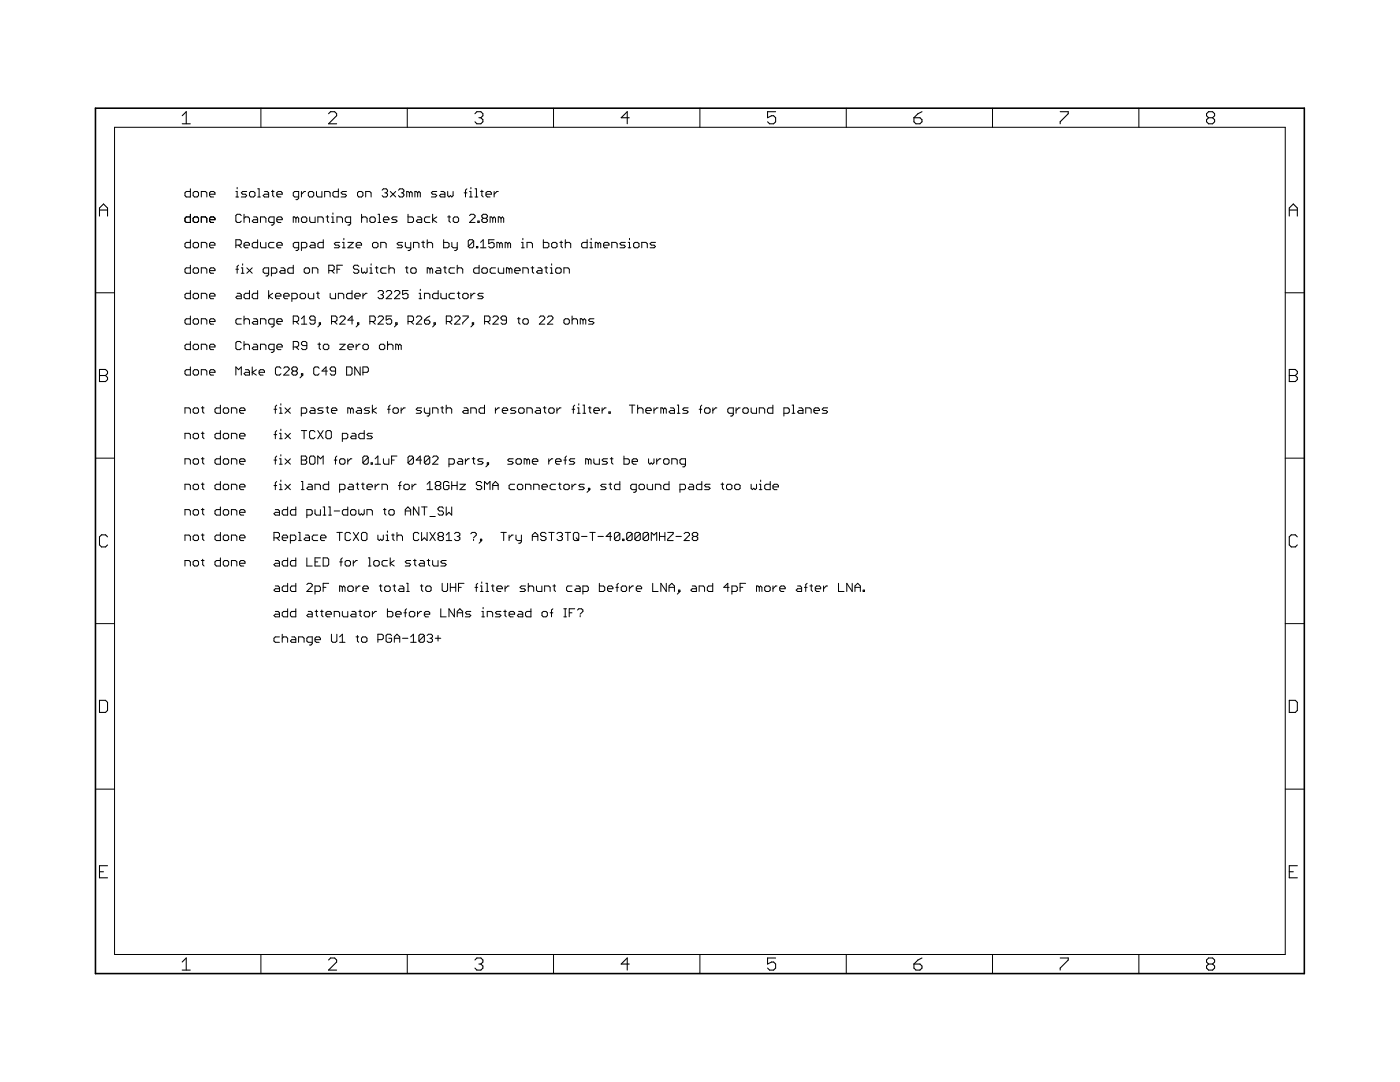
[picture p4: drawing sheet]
<svg xmlns="http://www.w3.org/2000/svg" width="279mm" height="216mm" viewBox="0 0 279 216" stroke-linecap="round" stroke-linejoin="round" font-family="sans-serif">
<path d="M19 21.6h241.3v172.7h-241.3z" fill="none" stroke="#000" stroke-width=".32"/>
<g fill="none" stroke="#000" stroke-width=".2">
<path d="M22.9 25.4h233.6v165.1h-233.6zM38 37.7v1.6h-.8l-.3-.3v-.5l.3-.3h.8M38.5 38.5l.3-.3h.5l.3 .3v.5l-.3 .3h-.5l-.3-.3zM40.2 39.3v-1.1h.8l.3 .3v.8M41.8 38.8h1.1v-.3l-.3-.3h-.5l-.3 .3v.5l.3 .3h.5M47.1 38.2h.2v1.1M47.1 39.3h.5M47.3 37.4v.3M49.2 38.2h-.8l-.2 .3 .2 .3h.6l.2 .2-.2 .3h-.8M50.1 38.2h.5l.3 .3v.5l-.3 .3h-.5l-.3-.3v-.5zM51.4 37.7h.3v1.6M51.4 39.3h.6"/>
<path d="M52.1 21.6v3.8M52.8 38.2h.5l.3 .3v.8h-.8l-.3-.3 .3-.2h.8M54.2 38.2h.5M54.4 38v1l.3 .3M55.2 38.8h1.1v-.3l-.2-.3h-.6l-.3 .3v.5l.3 .3h.6M59.6 39.3h-.8l-.3-.3v-.5l.3-.3h.8v1.4l-.3 .2h-.2M60.2 38.2v1.1M61 38.2h-.3l-.5 .6M61.8 38.2h.5l.3 .3v.5l-.3 .3h-.5l-.3-.3v-.5zM63.2 38.2v.8l.2 .3h.8v-1.1M64.8 39.3v-1.1h.8l.3 .3v.8M67.5 37.7v1.6h-.8l-.3-.3v-.5l.3-.3h.8"/>
<path d="M69.2 38.2h-.9l-.2 .3 .2 .3h.6l.3 .2-.3 .3h-.8M71.6 38.2h.6l.2 .3v.5l-.2 .3h-.6l-.2-.3v-.5zM73 39.3v-1.1h.8l.3 .3v.8M76.3 38l.2-.3h.6l.2 .3v.2l-.2 .3M76.8 38.5h.3M77.1 38.5l.2 .3v.2l-.2 .3h-.6l-.2-.3M77.9 38.2l1.1 1.1M79 38.2l-1.1 1.1M79.5 38l.3-.3h.5l.3 .3v.2l-.3 .3M80.1 38.5h.2M80.3 38.5l.3 .3v.2l-.3 .3h-.5l-.3-.3M81.3 21.6v3.8"/>
<path d="M81.7 38.5l-.3-.3h-.2v1.1M81.7 38.5l.3-.3 .3 .3v.8M81.7 38.5v.8M83.4 38.5l.2-.3 .3 .3v.8M83.4 38.5l-.3-.3h-.3v1.1M83.4 38.5v.8M87.2 38.2h-.9l-.2 .3 .2 .3h.6l.3 .2-.3 .3h-.8M88 38.2h.5l.3 .3v.8h-.8l-.3-.3 .3-.2h.8M89.3 38.2v.8l.3 .3 .3-.3 .3 .3 .2-.3v-.8M92.6 38.5h.6M93.2 37.7l-.3 .3v1.3M93.7 38.2h.3v1.1"/>
<path d="M93.7 39.3h.6M94 37.4v.3M94.8 37.7h.3v1.6M94.8 39.3h.6M95.9 38.2h.5M96.2 38v1l.2 .3M97 38.8h1.1v-.3l-.3-.3h-.5l-.3 .3v.5l.3 .3h.5M98.6 38.2v1.1M99.4 38.2h-.2l-.6 .6M110.5 21.6v3.8M139.7 21.6v3.8M168.9 21.6v3.8"/>
<path d="M198.1 21.6v3.8M227.3 21.6v3.8M19 58.4h3.9M38 42.8v1.6h-.8l-.3-.3v-.5l.3-.3h.8M38 47.8v1.6h-.8l-.3-.2v-.6l.3-.2h.8M38 52.9v1.6h-.8l-.3-.2v-.6l.3-.3h.8M38 58v1.6h-.8l-.3-.3v-.5l.3-.3h.8M38.5 43.6l.3-.3h.5l.3 .3v.5l-.3 .3h-.5l-.3-.3zM38.5 53.7l.3-.3h.5l.3 .3v.6l-.3 .2h-.5l-.3-.2zM38.5 48.6l.3-.2h.5l.3 .2v.6l-.3 .2h-.5l-.3-.2zM38.5 58.8l.3-.3h.5l.3 .3v.5l-.3 .3h-.5l-.3-.3zM40.2 44.4v-1.1h.8l.3 .3v.8"/>
<path d="M40.2 49.4v-1h.8l.3 .2v.8M40.2 54.5v-1.1h.8l.3 .3v.8M40.2 59.6v-1.1h.8l.3 .3v.8M41.8 43.8h1.1v-.2l-.3-.3h-.5l-.3 .3v.5l.3 .3h.5M41.8 48.9h1.1v-.3l-.3-.2h-.5l-.3 .2v.6l.3 .2h.5M41.8 54h1.1v-.3l-.3-.3h-.5l-.3 .3v.6l.3 .2h.5M41.8 59.1h1.1v-.3l-.3-.3h-.5l-.3 .3v.5l.3 .3h.5M47.1 48.9h.8l.3-.3v-.5l-.3-.3h-.8v1.6M47.1 53.7h.5M47.3 58.5h.6l.3 .3v.8h-.9l-.2-.3 .2-.2h.9M47.6 48.9l.6 .5M47.6 52.9l-.3 .3v1.3"/>
<path d="M48.2 43l-.3-.2h-.6l-.2 .2v1.1l.2 .3h.6l.3-.3M48.2 53.4h.2v1.1M48.2 54.5h.5M48.4 52.6v.3M48.7 43.6l.3-.3h.5l.3 .3v.8M48.7 42.8v1.6M48.7 48.9h1.1v-.3l-.3-.2h-.5l-.3 .2v.6l.3 .2h.5M49.3 53.4l1 1.1M49.8 58v1.6h-.8l-.3-.3v-.5l.3-.3h.8M50.3 53.4l-1 1.1M50.6 43.3h.6l.2 .3v.8h-.8l-.3-.3 .3-.3h.8M51.4 47.8v1.6h-.8l-.3-.2v-.6l.3-.2h.8"/>
<path d="M51.4 58v1.6h-.8l-.3-.3v-.5l.3-.3h.8M52 44.4v-1.1h.8l.3 .3v.8M52 48.4v.8l.2 .2h.9v-1M53.6 54.5h-.8l-.3-.2v-.6l.3-.3h.8v1.4l-.3 .3h-.2M53.6 58v1.6M54.2 54.5h.8l.2-.2v-.6l-.2-.3h-.8v1.7M54.4 58.5l-.8 .6 .8 .5M54.7 44.4h-.8l-.3-.3v-.5l.3-.3h.8v1.3l-.3 .3h-.3M54.7 48.4h-.8l-.3 .2v.6l.3 .2h.8M55 59.1h1.1v-.3l-.3-.3h-.6l-.2 .3v.5l.2 .3h.6M55.2 43.8h1.1v-.2l-.2-.3h-.6l-.3 .3v.5l.3 .3h.6M55.2 48.9h1.1v-.3l-.2-.2h-.6l-.3 .2v.6l.3 .2h.6"/>
<path d="M56.1 53.4h.5l.3 .3v.8h-.8l-.3-.2 .3-.3h.8M56.6 59.1h1.1v-.3l-.3-.3h-.5l-.3 .3v.5l.3 .3h.5M58.3 59.6h.8l.2-.3v-.5l-.2-.3h-.8v1.7M58.5 52.9v1.6h-.8l-.3-.2v-.6l.3-.3h.8M59.1 43.6l-.3-.3h-.3v1.1M59.1 43.6v.8M59.1 43.6l.2-.3 .3 .3v.8M59.6 49.4h-.8l-.3-.2v-.6l.3-.2h.8v1.3l-.3 .3h-.2M60.2 43.6l.2-.3h.6l.2 .3v.5l-.2 .3h-.6l-.2-.3zM60.2 49.4h.8l.2-.2v-.6l-.2-.2h-.8v1.6M60.2 58.5h.5l.3 .3v.5l-.3 .3h-.5l-.3-.3v-.5zM60.7 53.7l.3-.3h.5l.3 .3v.6l-.3 .2h-.5l-.3-.2z"/>
<path d="M61.5 58.5v.8l.3 .3h.8v-1.1M61.8 43.3v.8l.3 .3h.8v-1.1M62.1 48.4h.5l.3 .2v.8h-.8l-.3-.2 .3-.3h.8M62.3 54.5v-1.1h.9l.2 .3v.8M63.2 58.5h.5M63.4 44.4v-1.1h.8l.3 .3v.8M63.4 58.3v1l.3 .3M64.5 47.8v1.6h-.8l-.3-.2v-.6l.3-.2h.8M65.1 43.3h.5M65.3 43v1.1l.3 .3M65.6 54h.8l.3-.3v-.5l-.3-.3h-.8v1.6M65.9 58.5v.8l.3 .3h.8v-1.1"/>
<path d="M66.2 44.4h.5M66.2 43.3h.2v1.1M66.2 54l.5 .5M66.4 42.5v.3M67.2 44.4v-1.1h.9l.2 .3v.8M67.2 53.7h.6M67.5 59.6v-1.1h.8l.3 .3v.8M67.8 48.4h-.8l-.3 .2 .3 .3h.5l.3 .3-.3 .2h-.8M68.3 52.9h-1.1v1.6M68.3 49.4h.6M68.3 48.4h.3v1M68.6 47.6v.2"/>
<path d="M69.4 48.4h1.1l-1.1 1h1.1M70 44.4h-.8l-.3-.3v-.5l.3-.3h.8v1.3l-.3 .3h-.3M70.3 58v1.6h-.9l-.2-.3v-.5l.2-.3h.9M70.8 59.1h1.1v-.3l-.3-.3h-.5l-.3 .3v.5l.3 .3h.5M71.1 48.9h1.1v-.3l-.3-.2h-.5l-.3 .2v.6l.3 .2h.5M71.6 53.2l-.3-.3h-.5l-.3 .3v.2l.3 .3h.5l.3 .3v.3l-.3 .2h-.5l-.3-.2M72.2 43.6l.2-.3h.6l.3 .3v.8M72.2 42.8v1.6M72.2 53.4v.9l.2 .2 .3-.2 .3 .2 .3-.2v-.9M72.4 58.5v1.1M73.3 58.5h-.3l-.6 .6M73.8 53.4h.3v1.1"/>
<path d="M73.8 54.5h.5M74.1 43.3h.5l.3 .3v.5l-.3 .3h-.5l-.3-.3v-.5zM74.1 52.6v.3M74.3 48.6l.3-.2h.6l.2 .2v.6l-.2 .2h-.6l-.3-.2zM74.9 53.4h.5M75.2 53.2v1.1l.2 .2M75.4 42.8h.3v1.6M75.4 44.4h.6M75.4 58.3l.3-.3h.5l.3 .3v.2l-.3 .3M76 49.4v-1h.8l.3 .2v.8M76 58.8h.2M76.2 58.8l.3 .3v.2l-.3 .3h-.5l-.3-.3"/>
<path d="M76.5 43.8h1.1v-.2l-.3-.3h-.5l-.3 .3v.5l.3 .3h.5M77.1 53.4h-.8l-.3 .3v.6l.3 .2h.8M77.1 58.3l.2-.3h.6l.3 .3v.2l-1.1 1.1h1.1M77.6 52.9v1.6M77.6 53.7l.3-.3h.5l.3 .3v.8M78.7 58.3l.3-.3h.5l.3 .3v.2l-1.1 1.1h1.1M79.2 43.3h-.8l-.2 .3 .2 .2h.6l.2 .3-.2 .3h-.8M80.3 48.4h-.8l-.3 .2 .3 .3h.6l.2 .3-.2 .2h-.9M80.9 48.4v.8l.3 .2h.8M80.9 53.4h.5M81.2 53.2v1.1l.2 .2M81.4 42.8v1.6h.9l.2-.3v-.5l-.2-.3h-.9"/>
<path d="M81.4 58h-1.1v.8l.6-.3h.3l.2 .3v.5l-.2 .3h-.6l-.3-.3M82 48.4v1.3l-.3 .3h-.3M82.3 53.4h.5l.3 .3v.6l-.3 .2h-.5l-.3-.2v-.6zM82.5 49.4v-1h.8l.3 .2v.8M83.4 43.3h.5l.3 .3v.8h-.8l-.3-.3 .3-.3h.8M83.6 58.5h.3v1.1M83.6 59.6h.6M83.9 57.7v.3M84.2 48.4h.5M84.4 48.1v1.1l.3 .2M84.7 59.6v-1.1h.8l.3 .3v.8M85.3 48.6l.2-.2h.6l.2 .2v.8"/>
<path d="M85.3 47.8v1.6M85.8 43.3h-.8l-.3 .3v.5l.3 .3h.8M85.8 53.7l.3-.3 .2 .3v.8M85.8 53.7l-.3-.3h-.2v1.1M85.8 53.7v.8M86.3 42.8v1.6M87.2 43.3l-.9 .5 .9 .6M87.2 53.4h.5l.3 .3v.8h-.8l-.3-.2 .3-.3h.8M87.4 58v1.6h-.8l-.3-.3v-.5l.3-.3h.8M88 58.5v.8l.3 .3h.8v-1.1M88.5 47.8v1.6h.8l.3-.2v-.6l-.3-.2h-.8M88.5 53.4h.6"/>
<path d="M88.8 53.2v1.1l.3 .2M89.3 43.3h.6M89.6 43v1.1l.3 .3M90.2 48.4v.8l.2 .2h.8M90.4 43.6l.3-.3h.5l.3 .3v.5l-.3 .3h-.5l-.3-.3zM90.7 53.4h-.8l-.3 .3v.6l.3 .2h.8M90.7 58.5h-.8l-.3 .3v.5l.3 .3h.8M91.2 48.4v1.3l-.2 .3h-.3M91.2 52.9v1.6M91.2 53.7l.3-.3h.6l.3 .3v.8M91.2 58.5h.6M91.5 58.3v1l.3 .3"/>
<path d="M92.4 58.8l.2-.3h.6l.2 .3v.5l-.2 .3h-.6l-.2-.3zM93.7 43l.3-.2h.5l.3 .2v.3l-1.1 1.1h1.1M94 58.5v1.1M94.5 48.1l-.2-.3h-.6l-.2 .3v1.1M94.5 48.1v1.1l-.2 .2h-.6l-.2-.2M94.5 48.1l-1 1.1M94.8 58.5h-.3l-.5 .6M95.1 49.2h.3v.2h-.3zM95.4 44.1h.2v.3h-.2zM95.6 52.9v1.6h-.8l-.3-.2v-.6l.3-.3h.8M95.9 49.4h1.1M95.9 48.4l.5-.6v1.6"/>
<path d="M96.2 53.7l.2-.3h.6l.3 .3v.6l-.3 .2h-.6l-.2-.2zM96.4 43.6l-.2-.3v-.3l.2-.2h.6l.3 .2v.3l-.3 .3M96.4 43.6l-.2 .2v.3l.2 .3h.6l.3-.3v-.3l-.3-.2M96.4 43.6h.6M96.4 58.5h-.8l-.2 .3 .2 .3h.6l.2 .2-.2 .3h-.8M98.3 43.6l-.2-.3h-.3v1.1M98.3 43.6v.8M98.3 43.6l.3-.3 .3 .3v.8M98.6 47.8h-1.1v.8l.6-.2h.2l.3 .2v.6l-.3 .2h-.5l-.3-.2M98.9 53.4h-.8l-.3 .3v.6l.3 .2h.8M99.4 53.4v.9l.3 .2h.8v-1.1M99.7 48.6l-.3-.2h-.2v1"/>
<path d="M99.7 48.6v.8M99.7 48.6l.3-.2 .2 .2v.8M100 43.6l-.3-.3h-.3v1.1M100 43.6v.8M100 43.6l.3-.3 .2 .3v.8M101.3 48.6l-.2-.2h-.3v1M101.3 48.6v.8M101.3 48.6l.3-.2 .3 .2v.8M101.6 53.7l-.3-.3h-.2v1.1M101.6 53.7v.8M101.6 53.7l.3-.3 .3 .3v.8M102.7 54h1.1v-.3l-.3-.3h-.5l-.3 .3v.6l.3 .2h.5"/>
<path d="M104.1 49.4h.5M104.1 48.4h.3v1M104.4 47.6v.2M104.4 54.5v-1.1h.8l.2 .3v.8M105.2 49.4v-1h.8l.3 .2v.8M106 53.4h.5M106.3 53.2v1.1l.2 .2M107.4 53.4h.5l.3 .3v.8h-.8l-.3-.2 .3-.3h.8M108.4 47.8v1.6h.9l.2-.2v-.6l-.2-.2h-.9M108.7 53.4h.6M109 53.2v1.1l.3 .2M109.8 53.4h.3v1.1"/>
<path d="M109.8 54.5h.5M110.1 48.6l.3-.2h.5l.3 .2v.6l-.3 .2h-.5l-.3-.2zM110.1 52.6v.3M111.2 53.4h.5l.3 .3v.6l-.3 .2h-.5l-.3-.2v-.6zM111.7 48.4h.6M112 48.1v1.1l.3 .2M112.5 54.5v-1.1h.8l.3 .3v.8M112.8 48.6l.3-.2h.5l.3 .2v.8M112.8 47.8v1.6M117.2 47.8v1.6h-.8l-.3-.2v-.6l.3-.2h.8M117.7 49.4h.6M117.7 48.4h.3v1"/>
<path d="M118 47.6v.2M119.4 48.6l-.3-.2h-.3v1M119.4 48.6v.8M119.4 48.6l.2-.2 .3 .2v.8M120.5 48.9h1v-.3l-.2-.2h-.6l-.2 .2v.6l.2 .2h.6M122.1 49.4v-1h.8l.3 .2v.8M124.8 48.4h-.8l-.3 .2 .3 .3h.5l.3 .3-.3 .2h-.8M125.4 49.4h.5M125.4 48.4h.2v1M125.6 47.6v.2M126.7 48.4h.6l.2 .2v.6l-.2 .2h-.6l-.3-.2v-.6zM128.1 49.4v-1h.8l.3 .2v.8"/>
<path d="M130.8 48.4h-.8l-.3 .2 .3 .3h.5l.3 .3-.3 .2h-.8M256.5 58.4h3.8M38 63.1v1.6h-.8l-.3-.3v-.5l.3-.3h.8M38 68.1v1.7h-.8l-.3-.3v-.5l.3-.3h.8M38 73.2v1.6h-.8l-.3-.2v-.6l.3-.2h.8M38.5 63.9l.3-.3h.5l.3 .3v.5l-.3 .3h-.5l-.3-.3zM38.5 69l.3-.3h.5l.3 .3v.5l-.3 .3h-.5l-.3-.3zM38.5 74l.3-.2h.5l.3 .2v.6l-.3 .2h-.5l-.3-.2zM40.2 64.7v-1.1h.8l.3 .3v.8M40.2 69.8v-1.1h.8l.3 .3v.8M40.2 74.8v-1h.8l.3 .2v.8M41.8 64.2h1.1v-.3l-.3-.3h-.5l-.3 .3v.5l.3 .3h.5"/>
<path d="M41.8 69.2h1.1v-.2l-.3-.3h-.5l-.3 .3v.5l.3 .3h.5M41.8 74.3h1.1v-.3l-.3-.2h-.5l-.3 .2v.6l.3 .2h.5M47.1 74.8v-1.6l.5 .6 .6-.6v1.6M48.2 63.6h-.9l-.2 .3v.5l.2 .3h.9M48.2 68.4l-.3-.3h-.6l-.2 .3v1.1l.2 .3h.6l.3-.3M48.7 63.1v1.6M48.7 68.1v1.7M48.7 63.9l.3-.3h.5l.3 .3v.8M48.7 69l.3-.3h.5l.3 .3v.8M49 73.8h.5l.3 .2v.8h-.8l-.3-.2 .3-.3h.8M50.3 73.2v1.6M50.6 63.6h.6l.2 .3v.8h-.8l-.3-.3 .3-.2h.8"/>
<path d="M50.6 68.7h.6l.2 .3v.8h-.8l-.3-.3 .3-.3h.8M51.2 73.8l-.9 .5 .9 .5M51.7 74.3h1.1v-.3l-.3-.2h-.5l-.3 .2v.6l.3 .2h.5M52 64.7v-1.1h.8l.3 .3v.8M52 69.8v-1.1h.8l.3 .3v.8M54.7 64.7h-.8l-.3-.3v-.5l.3-.3h.8v1.4l-.3 .2h-.3M54.7 69.8h-.8l-.3-.3v-.5l.3-.3h.8v1.3l-.3 .3h-.3M55.2 64.2h1.1v-.3l-.2-.3h-.6l-.3 .3v.5l.3 .3h.6M55.2 69.2h1.1v-.2l-.2-.3h-.6l-.3 .3v.5l.3 .3h.6M56.1 73.5l-.3-.3h-.6l-.2 .3v1.1l.2 .2h.6l.3-.2M56.6 73.5l.3-.3h.5l.3 .3v.3l-1.1 1h1.1M58.5 64.2h.8l.3-.3v-.6l-.3-.2h-.8v1.6"/>
<path d="M58.5 69.2h.8l.3-.2v-.6l-.3-.3h-.8v1.7M58.5 74l-.2-.2v-.3l.2-.3h.6l.2 .3v.3l-.2 .2M58.5 74l-.2 .3v.3l.2 .2h.6l.2-.2v-.3l-.2-.3M58.5 74h.6M59.1 64.2l.5 .5M59.1 69.2l.5 .6M60.2 74.6h.2v.2h-.2zM60.2 63.6l.5-.5v1.6M60.2 64.7h1M60.4 74.8l-.5 .6M61.2 69h-.8l-.2-.3v-.3l.2-.3h.6l.2 .3v1.1l-.2 .3h-.6l-.2-.3M62.9 63.9h-.8l-.3-.3v-.3l.3-.2h.5l.3 .2v1.1l-.3 .3h-.5l-.3-.3"/>
<path d="M63.4 68.7h.6M63.7 73.5l-.3-.3h-.5l-.3 .3v1.1l.3 .2h.5l.3-.2M63.7 64.4h.3v.3h-.3zM63.7 68.4v1.1l.3 .3M64 64.7l-.6 .5M64.8 68.7h.5l.3 .3v.5l-.3 .3h-.5l-.3-.3v-.5zM65.3 74h-1l.8-.8v1.6M66.2 64.2h.8l.2-.3v-.6l-.2-.2h-.8v1.6M66.7 64.2l.5 .5M67 74h-.8l-.3-.2v-.3l.3-.3h.5l.3 .3v1.1l-.3 .2h-.5l-.3-.2M67.8 63.3l.3-.2h.5l.3 .2v.3l-1.1 1.1h1.1M67.8 68.7h1.1l-1.1 1.1h1.1"/>
<path d="M69.2 73.2h.8l.3 .3v1.1l-.3 .2h-.8zM69.4 69.2h1.1v-.2l-.2-.3h-.6l-.3 .3v.5l.3 .3h.6M70.5 63.9h-1.1l.9-.8v1.6M71.1 68.7v1.1M71.4 64.4h.2v.3h-.2zM71.6 64.7l-.5 .5M71.9 73.2v1.6l-1.1-1.6v1.6M71.9 68.7h-.3l-.5 .5M72.4 69l.3-.3h.6l.2 .3v.5l-.2 .3h-.6l-.3-.3zM72.4 74.3h.9l.2-.3v-.5l-.2-.3h-.9v1.6M73.8 64.2h.8l.3-.3v-.6l-.3-.2h-.8v1.6M74.3 64.2l.6 .5"/>
<path d="M75.4 63.3l.3-.2h.5l.3 .2v.3l-1.1 1.1h1.1M76 68.7h.5l.3 .3v.5l-.3 .3h-.5l-.3-.3v-.5zM77.3 69l.3-.3h.6l.2 .3v.8M77.3 68.1v1.7M78.2 63.1h-1.1v.8l.5-.3h.3l.3 .3v.5l-.3 .3h-.6l-.2-.3M79 64.4h.2v.3h-.2zM79.2 64.7l-.5 .5M79.5 69l.3-.3 .3 .3v.8M79.5 69l-.3-.3h-.2v1.1M79.5 69v.8M81.4 64.2h.9l.2-.3v-.6l-.2-.2h-.9v1.6M82 64.2l.5 .5"/>
<path d="M83.1 63.3l.3-.2h.5l.3 .2v.3l-1.1 1.1h1.1M84.7 63.9h.8l.3 .3v.2l-.3 .3h-.5l-.3-.3zM85.8 63.1l-.5 .2-.6 .6M86.6 64.4h.3v.3h-.3zM86.9 64.7l-.6 .5M89.1 64.2h.8l.3-.3v-.6l-.3-.2h-.8v1.6M89.6 64.2l.6 .5M90.7 63.3l.3-.2h.5l.3 .2v.3l-1.1 1.1h1.1M92.4 63.1h1v.2l-1 1.1v.3M94.3 64.4h.2v.3h-.2zM94.5 64.7l-.5 .5M96.7 64.2h.8l.3-.3v-.6l-.3-.2h-.8v1.6"/>
<path d="M97.3 64.2l.5 .5M98.4 63.3l.2-.2h.6l.2 .2v.3l-1 1.1h1M101.1 63.9h-.8l-.3-.3v-.3l.3-.2h.5l.3 .2v1.1l-.3 .3h-.5l-.3-.3M103.3 63.6h.5M103.5 63.3v1.1l.3 .3M104.4 63.9l.2-.3h.6l.2 .3v.5l-.2 .3h-.6l-.2-.3zM107.6 63.3l.3-.2h.5l.3 .2v.3l-1.1 1.1h1.1M109.3 63.3l.2-.2h.6l.2 .2v.3l-1 1.1h1M112.8 63.6h.5l.3 .3v.5l-.3 .3h-.5l-.3-.3v-.5zM114.2 63.1v1.6M114.2 63.9l.2-.3h.6l.3 .3v.8M116.4 63.9l.2-.3 .3 .3v.8"/>
<path d="M116.4 63.9l-.3-.3h-.3v1.1M116.4 63.9v.8M118.5 63.6h-.8l-.2 .3 .2 .3h.6l.2 .2-.2 .3h-.8M19 91.4h3.9M36.9 82.5v-1.1h.8l.3 .3v.8M36.9 87.5v-1h.8l.3 .2v.8M36.9 92.6v-1.1h.8l.3 .3v.8M36.9 97.7v-1.1h.8l.3 .3v.8M38.5 81.7l.3-.3h.5l.3 .3v.5l-.3 .3h-.5l-.3-.3zM38.5 86.7l.3-.2h.5l.3 .2v.6l-.3 .2h-.5l-.3-.2zM38.5 91.8l.3-.3h.5l.3 .3v.6l-.3 .2h-.5l-.3-.2zM38.5 96.9l.3-.3h.5l.3 .3v.5l-.3 .3h-.5l-.3-.3z"/>
<path d="M40.2 81.4h.5M40.2 86.5h.5M40.2 91.5h.5M40.2 96.6h.5M40.4 81.1v1.1l.3 .3M40.4 86.2v1.1l.3 .2M40.4 91.3v1.1l.3 .2M40.4 96.4v1l.3 .3M44 96.1v1.6h-.8l-.3-.3v-.5l.3-.3h.8M44 80.8v1.7h-.8l-.3-.3v-.5l.3-.3h.8M44 85.9v1.6h-.8l-.3-.2v-.6l.3-.2h.8M44 91v1.6h-.8l-.3-.2v-.6l.3-.3h.8"/>
<path d="M44.6 96.9l.2-.3h.6l.2 .3v.5l-.2 .3h-.6l-.2-.3zM44.6 86.7l.2-.2h.6l.2 .2v.6l-.2 .2h-.6l-.2-.2zM44.6 91.8l.2-.3h.6l.2 .3v.6l-.2 .2h-.6l-.2-.2zM44.8 81.4h.6l.2 .3v.5l-.2 .3h-.6l-.2-.3v-.5zM46.2 82.5v-1.1h.8l.3 .3v.8M46.2 87.5v-1h.8l.3 .2v.8M46.2 92.6v-1.1h.8l.3 .3v.8M46.2 97.7v-1.1h.8l.3 .3v.8M47.8 81.9h1.1v-.2l-.3-.3h-.5l-.3 .3v.5l.3 .3h.5M47.8 87h1.1v-.3l-.3-.2h-.5l-.3 .2v.6l.3 .2h.5M47.8 92.1h1.1v-.3l-.3-.3h-.5l-.3 .3v.6l.3 .2h.5M47.8 97.2h1.1v-.3l-.3-.3h-.5l-.3 .3v.5l.3 .3h.5"/>
<path d="M54.7 81.7h.5M54.7 86.7h.5M54.7 91.8h.5M54.7 96.9h.5M55.2 80.8l-.3 .3v1.4M55.2 85.9l-.3 .3v1.3M55.2 91l-.3 .3v1.3M55.2 96.1l-.3 .3v1.3M55.8 81.4h.2v1.1M55.8 82.5h.5M55.8 86.5h.2v1M55.8 91.5h.2v1.1"/>
<path d="M55.8 96.6h.2v1.1M55.8 87.5h.5M55.8 92.6h.5M55.8 97.7h.5M56 80.6v.2M56 85.6v.3M56 90.7v.3M56 95.8v.3M56.9 81.4l1.1 1.1M56.9 86.5l1.1 1M56.9 91.5l1.1 1.1M56.9 96.6l1.1 1.1"/>
<path d="M58 81.4l-1.1 1.1M58 86.5l-1.1 1M58 91.5l-1.1 1.1M58 96.6l-1.1 1.1M60.1 82.5h.9l.2-.3v-.5l-.2-.3h-.9v1.6M60.1 91h.9l.2 .3v.2l-.2 .3 .2 .3v.3l-.2 .2h-.9zM60.1 85.9h1.1M60.1 91.8h.9M60.1 97.7h.6M60.1 96.1h.3v1.6M60.7 85.9v1.6M61.5 96.6h.5l.3 .3v.8h-.8l-.3-.3 .3-.2h.8"/>
<path d="M62 81.4h.6l.3 .3v.8h-.9l-.2-.3 .2-.3h.9M62 91h.6l.3 .3v1.1l-.3 .2h-.6l-.2-.2v-1.1zM62.9 97.7v-1.1h.8l.2 .3v.8M62.9 86.2l-.3-.3h-.6l-.2 .3v1.1l.2 .2h.6l.3-.2M63.4 92.6v-1.6l.6 .5 .5-.5v1.6M63.4 85.9l1.1 1.6M64.5 81.4h-.8l-.3 .3 .3 .2h.5l.3 .3-.3 .3h-.8M64.5 85.9l-1.1 1.6M65 81.4h.6M65 86.2l.3-.3h.6l.2 .3v1.1l-.2 .2h-.6l-.3-.2zM65.3 81.1v1.1l.3 .3M65.6 96.1v1.6h-.8l-.3-.3v-.5l.3-.3h.8"/>
<path d="M66.1 81.9h1.1v-.2l-.2-.3h-.6l-.3 .3v.5l.3 .3h.6M66.7 91.8h.5M67.2 91l-.2 .3v1.3M67.8 91.8l.3-.3h.5l.3 .3v.6l-.3 .2h-.5l-.3-.2zM67.8 97.7h.8l.3-.3v-.5l-.3-.3h-.8v1.6M68.3 87.5h.8l.3-.2v-.6l-.3-.2h-.8v1.6M69.4 91.5v1.1M69.7 96.6h.5l.3 .3v.8h-.8l-.3-.3 .3-.2h.8M70 81.7l-.3-.3h-.3v1.1M70 81.7v.8M70 81.7l.2-.3 .3 .3v.8M70.2 86.5h.6l.2 .2v.8h-.8l-.2-.2 .2-.3h.8"/>
<path d="M70.2 91.5h-.2l-.6 .6M71.1 96.6h.5M71.3 81.4h.6l.2 .3v.8h-.8l-.2-.3 .2-.3h.8M71.3 96.4v1l.3 .3M72.1 96.6h.6M72.4 96.4v1l.3 .3M72.7 85.9v1.6h-.8l-.3-.2v-.6l.3-.2h.8M73.2 97.2h1.1v-.3l-.3-.3h-.5l-.3 .3v.5l.3 .3h.5M73.5 91.3l-1.1 1.1M73.5 91.3v1.1l-.3 .2h-.5l-.3-.2M73.5 91.3l-.3-.3h-.5l-.3 .3v1.1M73.8 81.4h-.8l-.3 .3 .3 .2h.5l.3 .3-.3 .3h-.8"/>
<path d="M74.1 92.4h.2v.2h-.2zM74.3 80.8v1.7M74.3 86.5h-.8l-.3 .2 .3 .3h.5l.3 .3-.3 .2h-.8M74.9 96.6v1.1M74.9 91.5l.5-.5v1.6M74.9 92.6h1M75.1 81.4l-.8 .5 .8 .6M75.7 96.6h-.3l-.5 .6M76.2 97.7v-1.1h.8l.3 .3v.8M76.5 91.5v.9l.3 .2h.8v-1.1M77.3 81.7h.6M77.9 80.8l-.3 .3v1.4"/>
<path d="M78.1 91.8h.6M78.4 81.7l.3-.3h.5l.3 .3v.5l-.3 .3h-.5l-.3-.3zM79.2 91h-1.1v1.6M79.5 96.9h.6M80.1 81.4v1.1M80.1 96.1l-.3 .3v1.3M80.6 96.9l.3-.3h.5l.3 .3v.5l-.3 .3h-.5l-.3-.3zM80.9 81.4h-.3l-.5 .5M82.2 96.6v1.1M82.5 91.3l-.3-.3h-.5l-.3 .3v1.1M82.5 91.3v1.1l-.3 .2h-.5l-.3-.2M82.5 91.3l-1.1 1.1"/>
<path d="M83.1 96.6h-.3l-.6 .6M84.1 81.4h-.8l-.2 .3 .2 .2h.6l.2 .3-.2 .3h-.8M84.1 91.8h-1l.8-.8v1.6M84.7 81.4v.8l.3 .3h.8M85.2 96.6l.6-.5v1.6M85.2 97.7h1.1M85.8 91.3l-.3-.3h-.5l-.3 .3v1.1M85.8 81.4v1.3l-.3 .3h-.3M85.8 91.3v1.1l-.3 .2h-.5l-.3-.2M85.8 91.3l-1.1 1.1M86.3 82.5v-1.1h.8l.3 .3v.8M86.3 91.3l.3-.3h.5l.3 .3v.2l-1.1 1.1h1.1"/>
<path d="M87.1 96.9l-.2-.3v-.2l.2-.3h.6l.3 .3v.2l-.3 .3M87.1 96.9l-.2 .3v.2l.2 .3h.6l.3-.3v-.2l-.3-.3M87.1 96.9h.6M88 81.4h.5M88.2 81.1v1.1l.3 .3M89 81.7l.3-.3h.6l.2 .3v.8M89 80.8v1.7M89.6 92.6h.8l.3-.2v-.6l-.3-.3h-.8v1.7M89.6 96.4l-.3-.3h-.5l-.3 .3v1l.3 .3h.5l.3-.3v-.5h-.6M90.1 96.1v1.6M90.1 96.9h1.1M91.2 96.1v1.6"/>
<path d="M91.5 91.5h.6l.2 .3v.8h-.8l-.3-.2 .3-.3h.8M91.8 96.6h1.1l-1.1 1.1h1.1M92.6 81.4h.5l.3 .3v.8h-.8l-.3-.3 .3-.3h.8M92.9 91.5v1.1M93.7 91.5h-.3l-.5 .6M94 82.5v-1.1h.8l.3 .3v.8M94.2 91.5h.6M94.5 91.3v1.1l.3 .2M96.1 96.4l-.2-.3h-.6l-.2 .3v.2l.2 .3h.6l.2 .3v.2l-.2 .3h-.6l-.2-.3M96.4 91.5h-.8l-.3 .3 .3 .3h.5l.3 .3-.3 .2h-.8M96.7 97.7v-1.6l.5 .5 .6-.5v1.6M96.7 80.8v1.7h-.8l-.3-.3v-.5l.3-.3h.8"/>
<path d="M97.2 92.4h.3v.2h-.3zM97.5 92.6l-.5 .6M98.3 97.7v-1.1l.6-.5 .5 .5v1.1M98.3 96.9h1.1M98.9 81.4v1.1M99.7 81.4h-.3l-.5 .5M100.2 81.9h1.1v-.2l-.3-.3h-.5l-.3 .3v.5l.3 .3h.5M102.4 91.5h-.8l-.3 .3 .3 .3h.6l.2 .3-.2 .2h-.9M102.7 96.6h-.8l-.3 .3v.5l.3 .3h.8M103 81.4h-.8l-.3 .3 .3 .2h.5l.3 .3-.3 .3h-.8M103 91.8l.3-.3h.5l.3 .3v.6l-.3 .2h-.5l-.3-.2zM103.5 96.6h.6l.2 .3v.5l-.2 .3h-.6l-.2-.3v-.5z"/>
<path d="M103.8 81.4h.5l.3 .3v.5l-.3 .3h-.5l-.3-.3v-.5zM104.9 97.7v-1.1h.8l.3 .3v.8M105.2 82.5v-1.1h.8l.2 .3v.8M105.2 91.8v.8M105.2 91.8l-.3-.3h-.3v1.1M105.2 91.8l.2-.3 .3 .3v.8M106.2 92.1h1.1v-.3l-.2-.3h-.6l-.3 .3v.6l.3 .2h.6M106.5 97.7v-1.1h.8l.3 .3v.8M107.1 81.4h.5l.3 .3v.8h-.8l-.3-.3 .3-.3h.8M108.2 97.2h1v-.3l-.2-.3h-.6l-.2 .3v.5l.2 .3h.6M108.4 81.4h.6M108.7 81.1v1.1l.3 .3"/>
<path d="M109.5 91.5v1.1M109.8 81.4h.5l.3 .3v.5l-.3 .3h-.5l-.3-.3v-.5zM110.3 91.5h-.2l-.6 .6M110.9 92.1h1.1v-.3l-.3-.3h-.6l-.2 .3v.6l.2 .2h.6M110.9 96.6h-.8l-.3 .3v.5l.3 .3h.8M111.1 81.4v1.1M111.4 96.6h.6M111.7 96.4v1l.3 .3M112 81.4h-.3l-.6 .5M112.5 96.9l.3-.3h.5l.3 .3v.5l-.3 .3h-.5l-.3-.3zM112.5 91.8h.6M113.1 91l-.3 .3v1.3"/>
<path d="M114.2 81.7h.5M114.2 96.6v1.1M114.7 80.8l-.3 .3v1.4M114.7 91.5h-.8l-.3 .3 .3 .3h.5l.3 .3-.3 .2h-.8M115 96.6h-.3l-.5 .6M115.3 81.4h.2v1.1M115.3 82.5h.5M115.5 80.6v.2M116.3 82.5h.6M116.3 80.8h.3v1.7M116.6 96.6h-.8l-.3 .3 .3 .3h.5l.3 .2-.3 .3h-.8M117.4 81.4h.6"/>
<path d="M117.4 97.4h.3v.3h-.3zM117.4 91.8l-.2-.3h-.3v1.1M117.4 91.8v.8M117.4 91.8l.3-.3 .3 .3v.8M117.7 81.1v1.1l.3 .3M117.7 97.7l-.5 .5M118.5 81.9h1.1v-.2l-.3-.3h-.5l-.3 .3v.5l.3 .3h.5M118.5 91.5v.9l.3 .2h.8v-1.1M120.2 81.4v1.1M121 81.4h-.3l-.5 .5M121 96.6h-.8l-.3 .3 .3 .3h.5l.3 .2-.3 .3h-.8M121.2 91.5h-.8l-.2 .3 .2 .3h.6l.2 .3-.2 .2h-.8"/>
<path d="M121.5 82.2h.3v.3h-.3zM121.5 96.6h.6M121.8 96.4v1l.3 .3M121.8 91.5h.5M122.1 91.3v1.1l.2 .2M123.7 96.1v1.6h-.8l-.3-.3v-.5l.3-.3h.8M124.5 91v1.6h.8l.3-.2v-.6l-.3-.3h-.8M125.6 80.8h1.1M126.2 80.8v1.7M126.2 92.1h1v-.3l-.2-.3h-.6l-.2 .3v.6l.2 .2h.6M127 97.7h-.8l-.3-.3v-.5l.3-.3h.8v1.4l-.3 .2h-.3M127.3 81.7l.2-.3h.6l.2 .3v.8"/>
<path d="M127.3 80.8v1.7M127.8 96.6h.5l.3 .3v.5l-.3 .3h-.5l-.3-.3v-.5zM128.9 81.9h1.1v-.2l-.3-.3h-.5l-.3 .3v.5l.3 .3h.5M129.2 96.6v.8l.2 .3h.8v-1.1M129.4 91.5v.9l.3 .2 .3-.2 .2 .2 .3-.2v-.9M130.5 81.4v1.1M130.8 97.7v-1.1h.8l.3 .3v.8M131.1 91.5v1.1M131.3 81.4h-.2l-.6 .5M131.9 91.5h-.3l-.5 .6M132.4 81.7l-.2-.3h-.3v1.1M132.4 81.7v.8"/>
<path d="M132.4 81.7l.3-.3 .3 .3v.8M132.7 91.5h.5l.3 .3v.6l-.3 .2h-.5l-.3-.2v-.6zM133.5 96.1v1.6h-.8l-.3-.3v-.5l.3-.3h.8M133.8 81.4h.5l.3 .3v.8h-.8l-.3-.3 .3-.3h.8M134.1 92.6v-1.1h.8l.2 .3v.8M135.2 82.5h.5M135.2 80.8h.2v1.7M135.7 97.7h.8l.3-.3v-.5l-.3-.3h-.8v1.6M136.8 92.6h-.8l-.3-.2v-.6l.3-.3h.8v1.4l-.3 .3h-.3M137.3 81.4h-.8l-.3 .3 .3 .2h.6l.2 .3-.2 .3h-.9M137.6 96.6h.6l.2 .3v.8h-.8l-.2-.3 .2-.2h.8M139.5 81.7h.6"/>
<path d="M140.1 80.8l-.3 .3v1.4M140.1 96.1v1.6h-.8l-.3-.3v-.5l.3-.3h.8M140.9 81.4h.5l.3 .3v.5l-.3 .3h-.5l-.3-.3v-.5zM141.7 96.6h-.8l-.3 .3 .3 .3h.5l.3 .2-.3 .3h-.8M142.3 81.4v1.1M143.1 81.4h-.3l-.5 .5M143.9 96.6h.5M144.2 96.4v1l.2 .3M145 96.9l.2-.3h.6l.3 .3v.5l-.3 .3h-.6l-.2-.3zM146.3 82.5h-.8l-.3-.3v-.5l.3-.3h.8v1.3l-.2 .3h-.3M146.6 96.9l.3-.3h.5l.3 .3v.5l-.3 .3h-.5l-.3-.3zM146.9 81.4v1.1"/>
<path d="M147.7 81.4h-.3l-.5 .5M148.5 81.4h.6l.2 .3v.5l-.2 .3h-.6l-.2-.3v-.5zM149.9 81.4v.8l.3 .3h.8v-1.1M149.9 96.6v.8l.3 .3 .2-.3 .3 .3 .3-.3v-.8M151.5 82.5v-1.1h.8l.3 .3v.8M151.5 96.6h.3v1.1M151.5 97.7h.6M151.8 95.8v.3M153.7 96.1v1.6h-.8l-.3-.3v-.5l.3-.3h.8M154.2 80.8v1.7h-.8l-.2-.3v-.5l.2-.3h.8M154.3 97.2h1v-.3l-.2-.3h-.6l-.2 .3v.5l.2 .3h.6M156.4 82.5h.8l.3-.3v-.5l-.3-.3h-.8v1.6"/>
<path d="M158.1 82.5h.5M158.1 80.8h.2v1.7M159.4 81.4h.6l.3 .3v.8h-.9l-.2-.3 .2-.3h.9M160.8 82.5v-1.1h.8l.3 .3v.8M162.4 81.9h1.1v-.2l-.2-.3h-.6l-.3 .3v.5l.3 .3h.6M165.2 81.4h-.8l-.3 .3 .3 .2h.5l.3 .3-.3 .3h-.8M256.5 91.4h3.8M36.9 102.8v-1.1h.8l.3 .3v.8M36.9 107.9v-1.1h.8l.3 .2v.9M36.9 112.9v-1.1h.8l.3 .3v.8M38.5 102l.3-.3h.5l.3 .3v.5l-.3 .3h-.5l-.3-.3zM38.5 107l.3-.2h.5l.3 .2v.6l-.3 .3h-.5l-.3-.3z"/>
<path d="M38.5 112.1l.3-.3h.5l.3 .3v.6l-.3 .2h-.5l-.3-.2zM40.2 101.7h.5M40.2 106.8h.5M40.2 111.8h.5M40.4 101.4v1.1l.3 .3M40.4 106.5v1.1l.3 .3M40.4 111.6v1.1l.3 .2M44 101.2v1.6h-.8l-.3-.3v-.5l.3-.3h.8M44 106.2v1.7h-.8l-.3-.3v-.6l.3-.2h.8M44 111.3v1.6h-.8l-.3-.2v-.6l.3-.3h.8M44.8 101.7h.6l.2 .3v.5l-.2 .3h-.6l-.2-.3v-.5zM44.8 106.8h.6l.2 .2v.6l-.2 .3h-.6l-.2-.3v-.6z"/>
<path d="M44.8 111.8h.6l.2 .3v.6l-.2 .2h-.6l-.2-.2v-.6zM46.2 102.8v-1.1h.8l.3 .3v.8M46.2 107.9v-1.1h.8l.3 .2v.9M46.2 112.9v-1.1h.8l.3 .3v.8M47.8 102.2h1.1v-.2l-.3-.3h-.5l-.3 .3v.5l.3 .3h.5M47.8 107.3h1.1v-.3l-.3-.2h-.5l-.3 .2v.6l.3 .3h.5M47.8 112.4h1.1v-.3l-.3-.3h-.5l-.3 .3v.6l.3 .2h.5M54.7 107.3h.8l.3-.3v-.5l-.3-.3h-.8v1.7M54.9 101.7h.6l.3 .3v.8h-.9l-.2-.3 .2-.3h.9M54.9 111.8h.6l.3 .3v.8h-.9l-.2-.2 .2-.3h.9M54.9 116.9h.6l.3 .3v.8h-.9l-.2-.2 .2-.3h.9M55.2 107.3l.6 .6"/>
<path d="M56.3 107.3h1.1v-.3l-.3-.2h-.5l-.3 .2v.6l.3 .3h.5M57.4 101.2v1.6h-.8l-.3-.3v-.5l.3-.3h.8M57.4 111.3v1.6h-.8l-.3-.2v-.6l.3-.3h.8M57.4 116.4v1.6h-.8l-.3-.2v-.6l.3-.3h.8M58 107.9h.8l.2-.3v-.6l-.2-.2h-.8v1.6M59 116.4v1.6h-.8l-.2-.2v-.6l.2-.3h.8M59 101.2v1.6h-.8l-.2-.3v-.5l.2-.3h.8M59 111.3v1.6h-.8l-.2-.2v-.6l.2-.3h.8M59.6 106.2h.3v1.7M59.6 107.9h.5M61 106.8h.5l.3 .2v.9h-.8l-.3-.3 .3-.3h.8M61.2 102.8h.8l.3-.3v-.5l-.3-.3h-.8v1.6"/>
<path d="M61.2 111.3v1.6h1.1M61.2 116.6l.3-.2h.5l.3 .2v.3l-1.1 1.1h1.1M62.9 101.7v.8l.2 .3h.8v-1.1M62.9 118h.8l.2-.2v-.6l-.2-.3h-.8v1.7M62.9 112.1h.5M63.4 106.8h-.8l-.3 .2v.6l.3 .3h.8M63.9 111.3h-1v1.6h1M64 107.3h1v-.3l-.2-.2h-.6l-.2 .2v.6l.2 .3h.6M64.5 111.3h.8l.3 .3v1.1l-.3 .2h-.8zM64.5 102.8h.5M64.5 101.2h.3v1.6M64.5 117.2h.5"/>
<path d="M65.6 116.4h-1.1v1.6M65.6 102.8h.5M65.6 101.2h.3v1.6M66.7 102h1.1M67.2 106.2h1.1M67.8 106.2v1.7M67.8 112.1h.5M68.3 117.2v.8M68.3 117.2l.3-.3 .3 .3v.8M68.3 117.2l-.2-.3h-.3v1.1M68.3 111.3l-.2 .3v1.3M69.1 111.8h.6l.3 .3v.6l-.3 .2h-.6l-.2-.2v-.6z"/>
<path d="M69.4 101.2v1.6h-.8l-.3-.3v-.5l.3-.3h.8M69.4 117.2l.3-.3h.5l.3 .3v.6l-.3 .2h-.5l-.3-.2zM70 102l.2-.3h.6l.2 .3v.5l-.2 .3h-.6l-.2-.3zM70 106.5l-.3-.3h-.6l-.2 .3v1.1l.2 .3h.6l.3-.3M70.5 111.8v1.1M70.5 106.2l1.1 1.7M71.1 116.9v1.1M71.3 111.8h-.2l-.6 .6M71.6 106.2l-1.1 1.7M71.6 101.7v.8l.3 .3 .2-.3 .3 .3 .3-.3v-.8M71.9 116.9h-.3l-.5 .6M72.4 106.2h.6l.2 .3v1.1l-.2 .3h-.6l-.3-.3v-1.1z"/>
<path d="M72.4 117.5h1.1v-.3l-.3-.3h-.5l-.3 .3v.6l.3 .2h.5M73.2 102.8v-1.1h.8l.3 .3v.8M73.5 111.3h.3v1.6M73.5 112.9h.5M74.9 111.8h.5l.3 .3v.6l-.3 .2h-.5l-.3-.2v-.6zM75.4 106.8v.8l.3 .3 .3-.3 .2 .3 .3-.3v-.8M75.7 116.9h.5M76 116.6v1.2l.2 .2M76.5 101.7h.5M76.8 101.4v1.1l.2 .3M77 106.8h.3v1.1M77 116.9h.6l.3 .3v.6l-.3 .2h-.6l-.2-.2v-.6z"/>
<path d="M77 107.9h.6M77.3 111.8h-.8l-.3 .3v.6l.3 .2h.8M77.3 106v.2M77.6 102l.3-.3h.5l.3 .3v.5l-.3 .3h-.5l-.3-.3zM77.9 111.3v1.6M78.1 106.8h.6M78.4 106.5v1.1l.3 .3M78.4 116.9h.6M78.7 111.8l-.8 .6 .8 .5M78.7 116.6v1.2l.3 .2M79.2 107l.3-.2h.6l.2 .2v.9M79.2 106.2v1.7"/>
<path d="M79.8 116.9h.5l.3 .3v.8h-.8l-.3-.2 .3-.3h.8M80.9 102.8v-1.1l.5-.5 .6 .5v1.1M80.9 102h1.1M81.2 116.4h.2v1.6M81.2 118h.5M82 111.8h-.8l-.3 .3 .3 .3h.5l.3 .3-.3 .2h-.8M82.5 111.8h.6M82.8 111.6v1.1l.3 .2M83.6 101.2v1.6l-1.1-1.6v1.6M83.6 106.5l-.3-.3h-.5l-.3 .3v1.1l.3 .3h.5l.3-.3M83.9 111.8h.5l.3 .3v.8h-.8l-.3-.2 .3-.3h.8M83.9 116.9h.5"/>
<path d="M84.1 101.2h1.1M84.1 106.2v1.7l.6-.6 .5 .6v-1.7M84.1 116.6v1.2l.3 .2M84.7 101.2v1.6M85 117.2l.2-.3h.6l.2 .3v.6l-.2 .2h-.6l-.2-.2zM85.2 111.8h.6M85.5 111.6v1.1l.3 .2M85.8 103.1h1.1M85.8 106.2l1.1 1.7M86.3 111.8v.9l.3 .2h.8v-1.1M86.9 106.2l-1.1 1.7M87.7 107l-.3-.2v-.3l.3-.3h.5l.3 .3v.3l-.3 .2"/>
<path d="M87.7 107l-.3 .3v.3l.3 .3h.5l.3-.3v-.3l-.3-.3M87.7 107h.5M88.2 116.4v1.4l.3 .2h.5l.3-.2v-1.4M88.5 101.4l-.3-.2h-.5l-.3 .2v.3l.3 .3h.5l.3 .2v.3l-.3 .3h-.5l-.3-.3M89 106.8l.6-.6v1.7M89 101.2v1.6l.6-.6 .5 .6v-1.6M89 111.8h-.8l-.2 .3 .2 .3h.6l.2 .3-.2 .2h-.8M89 107.9h1.1M89.9 117.2h1.1M89.9 116.4v1.6M90.7 106.5l.3-.3h.5l.3 .3v.3l-.3 .2M91 116.4v1.6"/>
<path d="M91.2 107h.3M91.5 107l.3 .3v.3l-.3 .3h-.5l-.3-.3M91.5 117.2h.6M92.6 116.4h-1.1v1.6M94 106.5l.2-.3h.6l.3 .3v.3l-.6 .5M94.5 107.6v.3M94.8 117.2h.5M95.3 116.4l-.2 .2v1.4M95.9 107.6h.2v.3h-.2zM95.9 116.9h.2v1.1M95.9 118h.5M96.1 116.1v.3"/>
<path d="M96.1 107.9l-.5 .5M97 116.4h.2v1.6M97 118h.5M98.1 116.9h.5M98.3 116.6v1.2l.3 .2M99.1 117.5h1.1v-.3l-.2-.3h-.6l-.3 .3v.6l.3 .2h.6M100 106.2h1M100.5 106.2v1.7M100.8 116.9v1.1M101.6 106.8v1.1M101.6 116.9h-.3l-.5 .6M102.4 106.8h-.2l-.6 .5"/>
<path d="M103 106.8v.8l.3 .3h.8M104.1 106.8v1.3l-.3 .3h-.3M104.9 116.9h-.8l-.3 .3 .3 .3h.5l.3 .3-.3 .2h-.8M105.4 116.4v1.6M105.4 117.2l.3-.3h.5l.3 .3v.8M106.2 107.9v-1.1l.6-.6 .5 .6v1.1M106.2 107h1.1M107.1 116.9v.9l.2 .2h.8v-1.1M108.7 118v-1.1h.8l.3 .3v.8M109 106.5l-.3-.3h-.5l-.3 .3v.3l.3 .2h.5l.3 .3v.3l-.3 .3h-.5l-.3-.3M109.5 106.2h1.1M110.1 106.2v1.7"/>
<path d="M110.3 116.9h.6M110.6 116.6v1.2l.3 .2M111.1 106.5l.3-.3h.6l.2 .3v.3l-.2 .2M111.7 107h.3M112 107l.2 .3v.3l-.2 .3h-.6l-.3-.3M112.8 106.2h1.1M113.3 106.2v1.7M114.2 116.9h-.9l-.2 .3v.6l.2 .2h.9M114.7 106.2h.5l.3 .3v1.1l-.3 .3h-.5l-.3-.3v-1.1zM115 116.9h.5l.3 .3v.8h-.8l-.3-.2 .3-.3h.8M115 107.3l.5 .6M116.1 107h1.1"/>
<path d="M116.3 118h.9l.2-.2v-.6l-.2-.3h-.9v1.7M117.7 106.2h1.1M118.2 106.2v1.7M119.3 107h1.1M119.6 116.4v1.6h.8l.3-.2v-.6l-.3-.3h-.8M121.2 117.5h1.1v-.3l-.2-.3h-.6l-.3 .3v.6l.3 .2h.6M122.1 107h-1.1l.8-.8v1.7M122.9 117.2h.5M123.4 116.4l-.3 .2v1.4M123.7 106.5v1.1l-.3 .3h-.5l-.3-.3M123.7 106.5l-.3-.3h-.5l-.3 .3v1.1M123.7 106.5l-1.1 1.1"/>
<path d="M124 117.2l.2-.3h.6l.3 .3v.6l-.3 .2h-.6l-.2-.2zM124.2 107.6h.3v.3h-.3zM125.6 116.9v1.1M126.2 106.5v1.1l-.3 .3h-.6l-.2-.3M126.2 106.5l-.3-.3h-.6l-.2 .3v1.1M126.2 106.5l-1.1 1.1M126.4 116.9h-.2l-.6 .6M127 117.5h1.1v-.3l-.3-.3h-.5l-.3 .3v.6l.3 .2h.5M127.8 106.5l-.3-.3h-.5l-.3 .3v1.1M127.8 106.5v1.1l-.3 .3h-.5l-.3-.3M127.8 106.5l-1.1 1.1M129.4 106.5l-.2-.3h-.6l-.3 .3v1.1"/>
<path d="M129.4 106.5v1.1l-.2 .3h-.6l-.3-.3M129.4 106.5l-1.1 1.1M130 107.9v-1.7l.5 .6 .6-.6v1.7M130.3 116.4v1.6h1M131.6 107h1.1M131.6 106.2v1.7M132.7 106.2v1.7M133 116.4v1.6l-1.1-1.6v1.6M133.2 106.2h1.1v.3l-1.1 1.1v.3h1.1M133.5 118v-1.1l.6-.5 .5 .5v1.1M133.5 117.2h1.1M134.9 107h1.1"/>
<path d="M135.4 117.8h.3v.2h-.3zM135.7 118l-.5 .6M136.5 106.5l.3-.3h.5l.3 .3v.3l-1.1 1.1h1.1M138.2 116.9h.5l.3 .3v.8h-.8l-.3-.2 .3-.3h.8M138.4 107l-.2-.2v-.3l.2-.3h.6l.3 .3v.3l-.3 .2M138.4 107l-.2 .3v.3l.2 .3h.6l.3-.3v-.3l-.3-.3M138.4 107h.6M139.5 118v-1.1h.8l.3 .3v.8M142.2 116.4v1.6h-.8l-.2-.2v-.6l.2-.3h.8M145.5 117.2h-1.1l.8-.8v1.6M146.1 118h.8l.3-.2v-.6l-.3-.3h-.8v1.7M147.7 117.2h.6"/>
<path d="M148.8 116.4h-1.1v1.6M151.5 117.2l-.2-.3h-.3v1.1M151.5 117.2v.8M151.5 117.2l.3-.3 .3 .3v.8M152.6 117.2l.3-.3h.5l.3 .3v.6l-.3 .2h-.5l-.3-.2zM154.3 116.9v1.1M155.1 116.9h-.3l-.5 .6M155.6 117.5h1.1v-.3l-.3-.3h-.5l-.3 .3v.6l.3 .2h.5M159.2 116.9h.5l.3 .3v.8h-.8l-.3-.2 .3-.3h.8M160.5 117.2h.6M161.1 116.4l-.3 .2v1.4M161.6 116.9h.6"/>
<path d="M161.9 116.6v1.2l.3 .2M162.7 117.5h1.1v-.3l-.3-.3h-.5l-.3 .3v.6l.3 .2h.5M164.4 116.9v1.1M165.2 116.9h-.3l-.5 .6M167.3 116.4v1.6h1.1M170.1 116.4v1.6l-1.1-1.6v1.6M170.6 117.2h1.1M170.6 118v-1.1l.6-.5 .5 .5v1.1M172.3 117.8h.2v.2h-.2zM19 124.4h3.9M54.9 122h.6l.3 .3v.8h-.9l-.2-.3 .2-.2h.9M55.8 127.1h-.9l-.2 .3v.5l.2 .3h.9"/>
<path d="M56.3 126.6v1.6M56.3 127.4l.3-.3h.5l.3 .3v.8M57.4 121.5v1.6h-.8l-.3-.3v-.5l.3-.3h.8M58.2 127.1h.6l.2 .3v.8h-.8l-.2-.3 .2-.3h.8M59 121.5v1.6h-.8l-.2-.3v-.5l.2-.3h.8M59.6 128.2v-1.1h.8l.3 .3v.8M61.5 122h.5l.3 .3v.8h-.8l-.3-.3 .3-.2h.8M62.3 128.2h-.8l-.3-.3v-.5l.3-.3h.8v1.3l-.3 .3h-.2M62.9 127.6h1v-.2l-.2-.3h-.6l-.2 .3v.5l.2 .3h.6M62.9 122h.5M63.1 121.7v1.1l.3 .3M64 122h.5"/>
<path d="M64.2 121.7v1.1l.3 .3M65 122.6h1.1v-.3l-.2-.3h-.6l-.3 .3v.5l.3 .3h.6M66.1 126.6v1.3l.3 .3h.6l.2-.3v-1.3M66.7 123.1v-1.1h.8l.3 .3v.8M67.8 127.1l.5-.5v1.6M67.8 128.2h1.1M68.3 122v.8l.3 .3h.8v-1.1M70.2 122h.6l.2 .3v.8h-.8l-.2-.3 .2-.2h.8M71.1 127.1h.5M71.3 126.8v1.1l.3 .3M71.6 122h.5M71.9 121.7v1.1l.2 .3"/>
<path d="M72.4 127.1h.6l.2 .3v.5l-.2 .3h-.6l-.3-.3v-.5zM73 122h.5l.3 .3v.5l-.3 .3h-.5l-.3-.3v-.5zM74.3 122v1.1M75.1 122h-.2l-.6 .6M75.4 127.6h.8l.3-.2v-.6l-.3-.2h-.8v1.6M77.3 121.5v1.6h.8l.3-.3v-.5l-.3-.3h-.8M78.1 126.8l-.2-.2h-.6l-.3 .2v1.1l.3 .3h.6l.2-.3v-.5h-.5M78.7 128.2v-1.1l.5-.5 .6 .5v1.1M78.7 127.4h1.1M79 122.6h1.1v-.3l-.3-.3h-.6l-.2 .3v.5l.2 .3h.6M80.3 127.4h1.1M80.6 122.3h.5"/>
<path d="M81.1 121.5l-.2 .2v1.4M82 127.1l.5-.5v1.6M82 122h.5l.3 .3v.5l-.3 .3h-.5l-.3-.3v-.5zM82 128.2h1.1M83.3 122v1.1M84.1 122h-.2l-.6 .6M84.7 126.8l-.3-.2h-.5l-.3 .2v1.1M84.7 122.6h1.1v-.3l-.3-.3h-.5l-.3 .3v.5l.3 .3h.5M84.7 126.8v1.1l-.3 .3h-.5l-.3-.3M84.7 126.8l-1.1 1.1M85.2 126.8l.3-.2h.5l.3 .2v.3l-.3 .3M85.8 127.4h.2"/>
<path d="M86 127.4l.3 .2v.3l-.3 .3h-.5l-.3-.3M86.9 127.4h1.1M87.4 126.8v1.1M88 121.5v1.6h1M90.7 121.5v1.6l-1.1-1.6v1.6M91.2 123.1v-1.1l.6-.5 .5 .5v1.1M91.2 122.3h1.1M94 122h-.8l-.3 .3 .3 .3h.5l.3 .2-.3 .3h-.8M96.2 122h.2v1.1M96.2 123.1h.5M96.4 121.2v.3M97.2 123.1v-1.1h.8l.3 .3v.8"/>
<path d="M100 122h-.9l-.2 .3 .2 .3h.6l.3 .2-.3 .3h-.8M100.5 122h.5M100.8 121.7v1.1l.2 .3M101.6 122.6h1.1v-.3l-.3-.3h-.5l-.3 .3v.5l.3 .3h.5M103.5 122h.6l.2 .3v.8h-.8l-.2-.3 .2-.2h.8M106 121.5v1.6h-.8l-.3-.3v-.5l.3-.3h.8M108.4 122h.6l.2 .3v.5l-.2 .3h-.6l-.2-.3v-.5zM109.8 122.3h.5M110.3 121.5l-.2 .2v1.4M112.5 123.1h.6M112.5 121.5h.6M112.8 121.5v1.6"/>
<path d="M113.6 122.3h.6M114.7 121.5h-1.1v1.6M115.3 121.7l.2-.2h.6l.2 .2v.3l-.5 .6M115.8 122.8v.3M256.5 124.4h3.8M19 157.5h3.9M256.5 157.5h3.8M52.1 190.5v3.8M81.3 190.5v3.8M110.5 190.5v3.8M139.7 190.5v3.8M168.9 190.5v3.8"/>
<path d="M198.1 190.5v3.8M227.3 190.5v3.8"/>
</g>
<g fill="none" stroke="#000" stroke-width=".21">
<path d="M36.4 23.1l.8-.8v2.4M36.4 24.7h1.6M65.6 22.7l.4-.4h.8l.4 .4v.4l-1.6 1.6h1.6M94.8 22.7l.4-.4h.8l.4 .4v.4l-.4 .4M95.6 23.5h.4M96 23.5l.4 .4v.4l-.4 .4h-.8l-.4-.4M125.6 23.5h-1.6l1.2-1.2v2.4M154.8 22.3h-1.6v1.2l.8-.4h.4l.4 .4v.8l-.4 .4h-.8l-.4-.4M182.4 23.5h1.2l.4 .4v.4l-.4 .4h-.8l-.4-.4zM184 22.3l-.8 .4-.8 .8M211.6 22.3h1.6v.4l-1.6 1.6v.4M241.2 23.5l-.4-.4v-.4l.4-.4h.8l.4 .4v.4l-.4 .4"/>
<path d="M241.2 23.5l-.4 .4v.4l.4 .4h.8l.4-.4v-.4l-.4-.4M241.2 23.5h.8M19.9 43.1v-1.6l.8-.8 .8 .8v1.6M19.9 41.9h1.6M257.3 41.9h1.6M257.3 43.1v-1.6l.8-.8 .8 .8v1.6M19.9 73.7h1.2l.4 .4v.4l-.4 .4 .4 .4v.4l-.4 .4h-1.2zM19.9 74.9h1.2M257.3 73.7h1.2l.4 .4v.4l-.4 .4 .4 .4v.4l-.4 .4h-1.2zM257.3 74.9h1.2M21.5 107.1l-.4-.4h-.8l-.4 .4v1.6l.4 .4h.8l.4-.4M258.9 107.1l-.4-.4h-.8l-.4 .4v1.6l.4 .4h.8l.4-.4"/>
<path d="M19.9 139.7h1.2l.4 .4v1.7l-.4 .4h-1.2zM257.3 139.7h1.2l.4 .4v1.7l-.4 .4h-1.2zM19.9 173.9h.8M21.5 172.7h-1.6v2.5h1.6M257.3 173.9h.8M258.9 172.7h-1.6v2.5h1.6M36.4 192l.8-.8v2.4M36.4 193.6h1.6M65.6 191.6l.4-.4h.8l.4 .4v.4l-1.6 1.6h1.6M94.8 191.6l.4-.4h.8l.4 .4v.4l-.4 .4M95.6 192.4h.4M96 192.4l.4 .4v.4l-.4 .4h-.8l-.4-.4"/>
<path d="M125.6 192.4h-1.6l1.2-1.2v2.4M154.8 191.2h-1.6v1.2l.8-.4h.4l.4 .4v.8l-.4 .4h-.8l-.4-.4M182.4 192.4h1.2l.4 .4v.4l-.4 .4h-.8l-.4-.4zM184 191.2l-.8 .4-.8 .8M211.6 191.2h1.6v.4l-1.6 1.6v.4M241.2 192.4l-.4 .4v.4l.4 .4h.8l.4-.4v-.4l-.4-.4M241.2 192.4l-.4-.4v-.4l.4-.4h.8l.4 .4v.4l-.4 .4M241.2 192.4h.8"/>
</g>
</svg>
